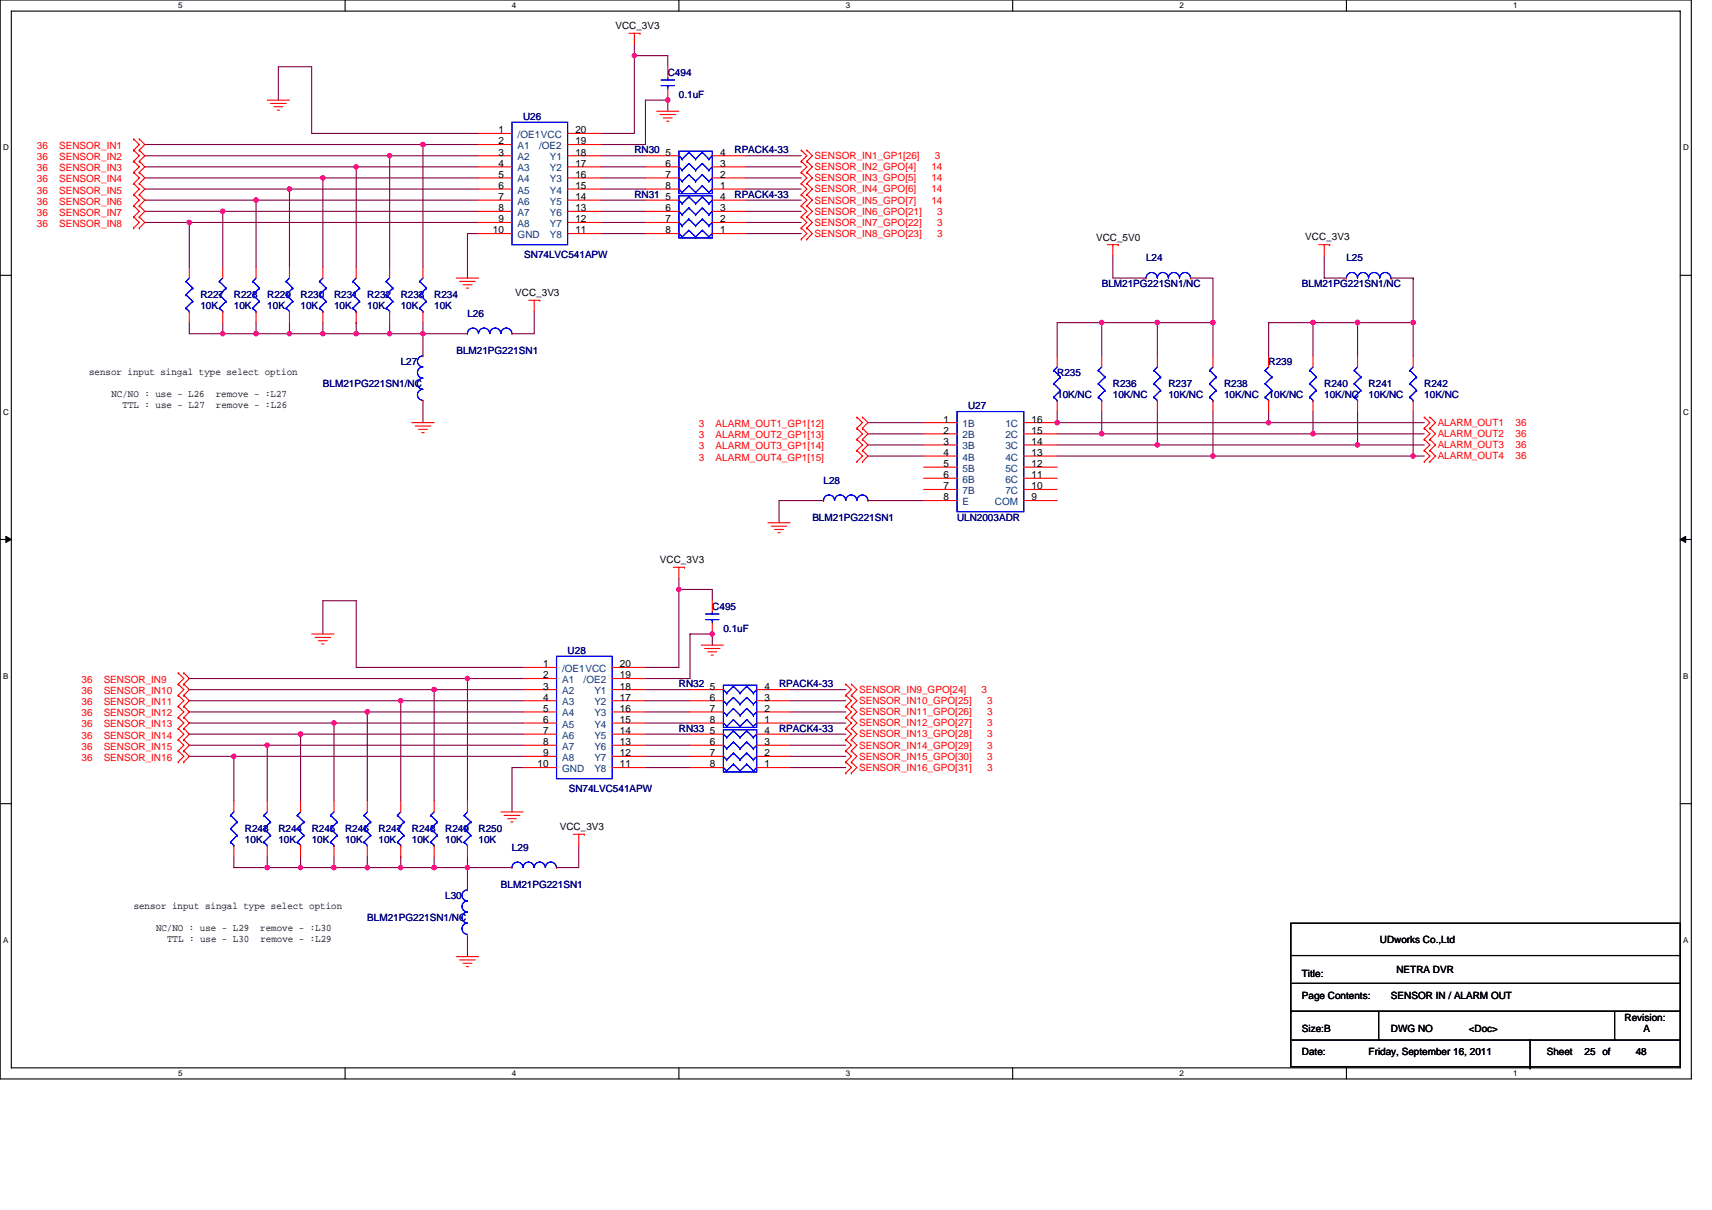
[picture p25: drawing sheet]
<svg xmlns="http://www.w3.org/2000/svg" width="297mm" height="210mm" viewBox="0 0 297 210" stroke-linecap="round" stroke-linejoin="round" font-family="sans-serif">
<defs><g id="words">
<g font-size="1.7">
<text x="106.8" y="5">VCC_3V3</text>
<text x="86.5" y="23.1">1</text>
<text x="99.8" y="23.1">20</text>
<text x="86.5" y="25.1">2</text>
<text x="86.5" y="27">3</text>
<text x="86.5" y="28.9">4</text>
<text x="99.8" y="25.1">19</text>
<text x="99.8" y="27">18</text>
<text x="99.8" y="28.9">17</text>
<text x="115.5" y="27">5</text>
<text x="115.5" y="28.9">6</text>
<text x="124.9" y="28.9">3</text>
<text x="124.9" y="27">4</text>
<text x="86.5" y="30.9">5</text>
<text x="86.5" y="32.8">6</text>
<text x="86.5" y="34.7">7</text>
<text x="99.8" y="34.7">14</text>
<text x="99.8" y="32.8">15</text>
<text x="99.8" y="30.9">16</text>
<text x="115.5" y="30.9">7</text>
<text x="115.5" y="32.8">8</text>
<text x="115.5" y="34.7">5</text>
<text x="124.9" y="32.8">1</text>
<text x="124.9" y="30.9">2</text>
<text x="124.9" y="34.7">4</text>
<text x="85.5" y="40.5">10</text>
<text x="86.5" y="36.7">8</text>
<text x="86.5" y="38.6">9</text>
<text x="99.8" y="40.5">11</text>
<text x="99.8" y="38.6">12</text>
<text x="99.8" y="36.7">13</text>
<text x="115.5" y="36.7">6</text>
<text x="115.5" y="38.6">7</text>
<text x="115.5" y="40.5">8</text>
<text x="124.9" y="40.5">1</text>
<text x="124.9" y="38.6">2</text>
<text x="124.9" y="36.7">3</text>
<text x="190.2" y="41.9">VCC_5V0</text>
<text x="226.5" y="41.7">VCC_3V3</text>
<text x="89.4" y="51.4">VCC_3V3</text>
<text x="15.5" y="65.1">sensor input singal type select option</text>
<text x="19.3" y="68.9">NC/NO : use - L26</text>
<text x="21.3" y="70.9">TTL : use - L27</text>
<text x="37.4" y="68.9">remove - :L27</text>
<text x="37.5" y="70.9">remove - :L26</text>
<text x="163.7" y="73.3">1</text>
<text x="163.7" y="75.3">2</text>
<text x="163.7" y="77.2">3</text>
<text x="179" y="77.2">14</text>
<text x="179" y="75.3">15</text>
<text x="179" y="73.3">16</text>
<text x="163.7" y="79.1">4</text>
<text x="163.7" y="81">5</text>
<text x="163.7" y="83">6</text>
<text x="179" y="83">11</text>
<text x="179" y="81">12</text>
<text x="179" y="79.1">13</text>
<text x="163.7" y="84.9">7</text>
<text x="163.7" y="86.8">8</text>
<text x="179" y="86.8">9</text>
<text x="179" y="84.9">10</text>
<text x="114.5" y="97.7">VCC_3V3</text>
<text x="94.2" y="115.8">1</text>
<text x="94.2" y="117.7">2</text>
<text x="94.2" y="119.7">3</text>
<text x="107.6" y="115.8">20</text>
<text x="107.6" y="117.7">19</text>
<text x="107.6" y="119.7">18</text>
<text x="123.2" y="119.7">5</text>
<text x="132.6" y="119.7">4</text>
<text x="94.2" y="121.6">4</text>
<text x="94.2" y="123.5">5</text>
<text x="94.2" y="125.5">6</text>
<text x="107.6" y="125.5">15</text>
<text x="107.6" y="123.5">16</text>
<text x="107.6" y="121.6">17</text>
<text x="123.2" y="121.6">6</text>
<text x="123.2" y="123.5">7</text>
<text x="123.2" y="125.5">8</text>
<text x="132.6" y="125.5">1</text>
<text x="132.6" y="123.5">2</text>
<text x="132.6" y="121.6">3</text>
<text x="94.2" y="127.4">7</text>
<text x="94.2" y="129.3">8</text>
<text x="94.2" y="131.2">9</text>
<text x="107.6" y="131.2">12</text>
<text x="107.6" y="129.3">13</text>
<text x="107.6" y="127.4">14</text>
<text x="123.2" y="127.4">5</text>
<text x="123.2" y="129.3">6</text>
<text x="123.2" y="131.2">7</text>
<text x="132.6" y="131.2">2</text>
<text x="132.6" y="129.3">3</text>
<text x="132.6" y="127.4">4</text>
<text x="93.3" y="133.2">10</text>
<text x="107.6" y="133.2">11</text>
<text x="123.2" y="133.2">8</text>
<text x="132.6" y="133.2">1</text>
<text x="97.1" y="144">VCC_3V3</text>
<text x="23.2" y="157.7">sensor input singal type select option</text>
<text x="27.1" y="161.6">NC/NO : use - L29</text>
<text x="45.2" y="161.6">remove - :L30</text>
<text x="29" y="163.5">TTL : use - L30</text>
<text x="45.2" y="163.5">remove - :L29</text>
<text x="239.4" y="163.7">UDworks Co.,Ltd</text>
<text x="225.9" y="169.5">Title:</text>
<text x="225.9" y="173.4">Page Contents:</text>
<text x="241.3" y="173.4">SENSOR IN / ALARM OUT</text>
<text x="242.3" y="168.9">NETRA DVR</text>
<text x="225.9" y="179.1">Size:B</text>
<text x="241.3" y="179.1">DWG NO</text>
<text x="254.8" y="179.1">&lt;Doc&gt;</text>
<text x="281.9" y="177.2">Revision:</text>
<text x="285.2" y="179.1">A</text>
<text x="225.9" y="183">Date:</text>
<text x="237.5" y="183">Friday, September 16, 2011</text>
<text x="268.4" y="183">Sheet</text>
<text x="274.9" y="183">25 of</text>
<text x="283.8" y="183">48</text>
</g>
<g font-size="1.7" fill="#000080">
<text x="115.9" y="13.1">C494</text>
<text x="117.8" y="17">0.1uF</text>
<text x="90.8" y="20.8">U26</text>
<text x="110.1" y="26.6">RN30</text>
<text x="127.4" y="26.6">RPACK4-33</text>
<text x="110.1" y="34.4">RN31</text>
<text x="127.4" y="34.4">RPACK4-33</text>
<text x="90.9" y="44.8">SN74LVC541APW</text>
<text x="198.9" y="45.4">L24</text>
<text x="233.6" y="45.4">L25</text>
<text x="34.8" y="51.7">R227</text>
<text x="34.8" y="53.7">10K</text>
<text x="40.6" y="51.7">R228</text>
<text x="40.6" y="53.7">10K</text>
<text x="46.4" y="51.7">R229</text>
<text x="46.4" y="53.7">10K</text>
<text x="52.2" y="51.7">R230</text>
<text x="52.2" y="53.7">10K</text>
<text x="58" y="51.7">R231</text>
<text x="58" y="53.7">10K</text>
<text x="63.7" y="51.7">R232</text>
<text x="63.7" y="53.7">10K</text>
<text x="69.5" y="51.7">R233</text>
<text x="69.5" y="53.7">10K</text>
<text x="75.3" y="51.7">R234</text>
<text x="75.3" y="53.7">10K</text>
<text x="191.2" y="49.8">BLM21PG221SN1/NC</text>
<text x="225.9" y="49.8">BLM21PG221SN1/NC</text>
<text x="81.1" y="55">L26</text>
<text x="69.5" y="63.3">L27</text>
<text x="79.2" y="61.4">BLM21PG221SN1</text>
<text x="183.4" y="65.2">R235</text>
<text x="220.1" y="63.3">R239</text>
<text x="56" y="67.2">BLM21PG221SN1/NC</text>
<text x="168" y="71">U27</text>
<text x="183.4" y="69.1">10K/NC</text>
<text x="193.1" y="67.2">R236</text>
<text x="193.1" y="69.1">10K/NC</text>
<text x="202.7" y="67.2">R237</text>
<text x="202.7" y="69.1">10K/NC</text>
<text x="212.4" y="67.2">R238</text>
<text x="212.4" y="69.1">10K/NC</text>
<text x="220.1" y="69.1">10K/NC</text>
<text x="229.8" y="67.2">R240</text>
<text x="229.8" y="69.1">10K/NC</text>
<text x="237.5" y="67.2">R241</text>
<text x="237.5" y="69.1">10K/NC</text>
<text x="247.1" y="67.2">R242</text>
<text x="247.1" y="69.1">10K/NC</text>
<text x="142.9" y="84">L28</text>
<text x="140.9" y="90.3">BLM21PG221SN1</text>
<text x="166" y="90.3">ULN2003ADR</text>
<text x="123.6" y="105.8">C495</text>
<text x="98.5" y="113.5">U28</text>
<text x="125.5" y="109.6">0.1uF</text>
<text x="117.8" y="119.3">RN32</text>
<text x="135.2" y="119.3">RPACK4-33</text>
<text x="117.8" y="127">RN33</text>
<text x="135.2" y="127">RPACK4-33</text>
<text x="98.7" y="137.4">SN74LVC541APW</text>
<text x="42.5" y="144.4">R243</text>
<text x="42.5" y="146.3">10K</text>
<text x="48.3" y="144.4">R244</text>
<text x="48.3" y="146.3">10K</text>
<text x="54.1" y="144.4">R245</text>
<text x="54.1" y="146.3">10K</text>
<text x="59.9" y="144.4">R246</text>
<text x="59.9" y="146.3">10K</text>
<text x="65.7" y="144.4">R247</text>
<text x="65.7" y="146.3">10K</text>
<text x="71.5" y="144.4">R248</text>
<text x="71.5" y="146.3">10K</text>
<text x="77.3" y="144.4">R249</text>
<text x="77.3" y="146.3">10K</text>
<text x="83" y="144.4">R250</text>
<text x="83" y="146.3">10K</text>
<text x="88.8" y="147.7">L29</text>
<text x="77.3" y="156">L30</text>
<text x="86.9" y="154.1">BLM21PG221SN1</text>
<text x="63.7" y="159.8">BLM21PG221SN1/NC</text>
</g>
<g font-size="1.7" fill="#004080">
<text x="89.8" y="23.9">/OE1VCC</text>
<text x="89.8" y="25.9">A1</text>
<text x="89.8" y="27.8">A2</text>
<text x="89.8" y="29.7">A3</text>
<text x="93.5" y="25.9">/OE2</text>
<text x="95.4" y="27.8">Y1</text>
<text x="95.4" y="29.7">Y2</text>
<text x="89.8" y="31.7">A4</text>
<text x="89.8" y="33.6">A5</text>
<text x="89.8" y="35.5">A6</text>
<text x="95.4" y="35.5">Y5</text>
<text x="95.4" y="33.6">Y4</text>
<text x="95.4" y="31.7">Y3</text>
<text x="89.8" y="37.5">A7</text>
<text x="89.8" y="39.4">A8</text>
<text x="89.8" y="41.3">GND</text>
<text x="95.4" y="41.3">Y8</text>
<text x="95.4" y="39.4">Y7</text>
<text x="95.4" y="37.5">Y6</text>
<text x="167" y="74.1">1B</text>
<text x="167" y="76.1">2B</text>
<text x="167" y="78">3B</text>
<text x="174.4" y="78">3C</text>
<text x="174.4" y="76.1">2C</text>
<text x="174.4" y="74.1">1C</text>
<text x="167" y="79.9">4B</text>
<text x="167" y="81.9">5B</text>
<text x="167" y="83.8">6B</text>
<text x="174.4" y="83.8">6C</text>
<text x="174.4" y="81.9">5C</text>
<text x="174.4" y="79.9">4C</text>
<text x="167" y="85.7">7B</text>
<text x="167" y="87.7">E</text>
<text x="172.6" y="87.7">COM</text>
<text x="174.4" y="85.7">7C</text>
<text x="97.5" y="116.6">/OE1VCC</text>
<text x="97.5" y="118.5">A1</text>
<text x="101.3" y="118.5">/OE2</text>
<text x="97.5" y="120.5">A2</text>
<text x="97.5" y="122.4">A3</text>
<text x="97.5" y="124.3">A4</text>
<text x="103.1" y="120.5">Y1</text>
<text x="103.1" y="124.3">Y3</text>
<text x="103.1" y="122.4">Y2</text>
<text x="97.5" y="126.3">A5</text>
<text x="97.5" y="128.2">A6</text>
<text x="97.5" y="130.1">A7</text>
<text x="103.1" y="130.1">Y6</text>
<text x="103.1" y="128.2">Y5</text>
<text x="103.1" y="126.3">Y4</text>
<text x="97.5" y="132">A8</text>
<text x="97.5" y="134">GND</text>
<text x="103.1" y="134">Y8</text>
<text x="103.1" y="132">Y7</text>
</g>
<g font-size="1.7" fill="#f00">
<text x="6.4" y="27.8">36</text>
<text x="6.4" y="29.7">36</text>
<text x="6.4" y="25.9">36</text>
<text x="10.3" y="27.8">SENSOR_IN2</text>
<text x="10.3" y="29.7">SENSOR_IN3</text>
<text x="10.3" y="25.9">SENSOR_IN1</text>
<text x="141.3" y="29.5">SENSOR_IN2_GPO[4]</text>
<text x="141.3" y="27.6">SENSOR_IN1_GP1[26]</text>
<text x="161.6" y="29.5">14</text>
<text x="162.2" y="27.6">3</text>
<text x="6.4" y="31.7">36</text>
<text x="6.4" y="33.6">36</text>
<text x="6.4" y="35.5">36</text>
<text x="10.3" y="31.7">SENSOR_IN4</text>
<text x="10.3" y="33.6">SENSOR_IN5</text>
<text x="10.3" y="35.5">SENSOR_IN6</text>
<text x="141.3" y="31.5">SENSOR_IN3_GPO[5]</text>
<text x="141.3" y="33.4">SENSOR_IN4_GPO[6]</text>
<text x="141.3" y="35.3">SENSOR_IN5_GPO[7]</text>
<text x="161.6" y="31.5">14</text>
<text x="161.6" y="33.4">14</text>
<text x="161.6" y="35.3">14</text>
<text x="6.4" y="37.4">36</text>
<text x="6.4" y="39.4">36</text>
<text x="10.3" y="37.4">SENSOR_IN7</text>
<text x="10.3" y="39.4">SENSOR_IN8</text>
<text x="141.3" y="37.3">SENSOR_IN6_GPO[21]</text>
<text x="141.3" y="39.2">SENSOR_IN7_GPO[22]</text>
<text x="141.3" y="41.1">SENSOR_IN8_GPO[23]</text>
<text x="162.6" y="37.3">3</text>
<text x="162.6" y="39.2">3</text>
<text x="162.6" y="41.1">3</text>
<text x="121.3" y="74.1">3</text>
<text x="121.3" y="76.1">3</text>
<text x="121.3" y="78">3</text>
<text x="124.2" y="74.1">ALARM_OUT1_GP1[12]</text>
<text x="124.2" y="76.1">ALARM_OUT2_GP1[13]</text>
<text x="124.2" y="78">ALARM_OUT3_GP1[14]</text>
<text x="249.4" y="75.9">ALARM_OUT2</text>
<text x="249.4" y="77.8">ALARM_OUT3</text>
<text x="249.4" y="73.9">ALARM_OUT1</text>
<text x="262.9" y="75.9">36</text>
<text x="262.9" y="77.8">36</text>
<text x="262.9" y="73.9">36</text>
<text x="121.3" y="79.9">3</text>
<text x="124.2" y="79.9">ALARM_OUT4_GP1[15]</text>
<text x="249.4" y="79.7">ALARM_OUT4</text>
<text x="262.9" y="79.7">36</text>
<text x="14.1" y="118.5">36</text>
<text x="18" y="118.5">SENSOR_IN9</text>
<text x="14.1" y="120.5">36</text>
<text x="14.1" y="122.4">36</text>
<text x="14.1" y="124.3">36</text>
<text x="18" y="120.5">SENSOR_IN10</text>
<text x="18" y="122.4">SENSOR_IN11</text>
<text x="18" y="124.3">SENSOR_IN12</text>
<text x="149.1" y="122.2">SENSOR_IN10_GPO[25]</text>
<text x="149.1" y="124.1">SENSOR_IN11_GPO[26]</text>
<text x="149.1" y="120.3">SENSOR_IN9_GPO[24]</text>
<text x="170.3" y="120.3">3</text>
<text x="171.3" y="122.2">3</text>
<text x="171.3" y="124.1">3</text>
<text x="14.1" y="126.2">36</text>
<text x="14.1" y="128.2">36</text>
<text x="14.1" y="130.1">36</text>
<text x="18" y="126.2">SENSOR_IN13</text>
<text x="18" y="128.2">SENSOR_IN14</text>
<text x="18" y="130.1">SENSOR_IN15</text>
<text x="149.1" y="126">SENSOR_IN12_GPO[27]</text>
<text x="149.1" y="128">SENSOR_IN13_GPO[28]</text>
<text x="149.1" y="129.9">SENSOR_IN14_GPO[29]</text>
<text x="149.1" y="131.8">SENSOR_IN15_GPO[30]</text>
<text x="171.3" y="126">3</text>
<text x="171.3" y="128">3</text>
<text x="171.3" y="129.9">3</text>
<text x="171.3" y="131.8">3</text>
<text x="14.1" y="132">36</text>
<text x="18" y="132">SENSOR_IN16</text>
<text x="149.1" y="133.8">SENSOR_IN16_GPO[31]</text>
<text x="171.3" y="133.8">3</text>
</g>
<g font-size="1.4">
<text x="30.9" y="1.5">5</text>
<text x="88.8" y="1.5">4</text>
<text x="146.7" y="1.5">3</text>
<text x="204.7" y="1.5">2</text>
<text x="262.6" y="1.5">1</text>
<text x=".5" y="26.1">D</text>
<text x="292" y="26.1">D</text>
<text x=".5" y="71.9">C</text>
<text x="292" y="71.9">C</text>
<text x=".5" y="117.8">B</text>
<text x="292" y="117.8">B</text>
<text x=".5" y="163.6">A</text>
<text x="292" y="163.6">A</text>
<text x="30.9" y="186.8">5</text>
<text x="88.8" y="186.8">4</text>
<text x="146.7" y="186.8">3</text>
<text x="204.7" y="186.8">2</text>
<text x="262.6" y="186.8">1</text>
</g>
</g></defs>
<path d="M0 0h293.5v187.2h-293.5zM2 1.9h289.5v183.4h-289.5z" fill="none" stroke="#000" stroke-width=".19"/>
<g fill="#fff">
<path d="M30.9 .2h.8v1.6h-.8z"/>
<path d="M30.9 185.5h.8v1.6h-.8z"/>
</g>
<path d="M59.9 0v1.9M59.9 185.3v1.9" fill="none" stroke="#000" stroke-width=".19"/>
<g fill="#fff">
<path d="M88.8 .2h.8v1.6h-.8z"/>
<path d="M88.8 185.5h.8v1.6h-.8z"/>
</g>
<path d="M117.8 0v1.9M117.8 185.3v1.9" fill="none" stroke="#000" stroke-width=".19"/>
<g fill="#fff">
<path d="M146.7 .2h.8v1.6h-.8z"/>
<path d="M146.7 185.5h.8v1.6h-.8z"/>
</g>
<path d="M175.7 0v1.9M175.7 185.3v1.9" fill="none" stroke="#000" stroke-width=".19"/>
<g fill="#fff">
<path d="M204.7 .2h.7v1.6h-.7z"/>
<path d="M204.7 185.5h.7v1.6h-.7z"/>
</g>
<path d="M233.6 0v1.9M233.6 185.3v1.9" fill="none" stroke="#000" stroke-width=".19"/>
<g fill="#fff">
<path d="M262.6 .2h.7v1.6h-.7z"/>
<path d="M262.6 185.5h.7v1.6h-.7z"/>
<path d="M.5 24.8h1v1.6h-1z"/>
<path d="M292 24.8h1v1.6h-1z"/>
<path d="M.5 70.7h1v1.5h-1z"/>
<path d="M292 70.7h1v1.5h-1z"/>
</g>
<path d="M0 47.8h2M291.5 47.8h2" fill="none" stroke="#000" stroke-width=".19"/>
<g fill="#fff">
<path d="M.5 116.5h.9v1.6h-.9z"/>
<path d="M292 116.5h.9v1.6h-.9z"/>
</g>
<path d="M0 93.6h2M291.5 93.6h2" fill="none" stroke="#000" stroke-width=".19"/>
<path d="M1 93.1l1 .5-1 .5zM291.5 93.6l1-.5v1z" fill="#000" stroke="#000" stroke-width=".17"/>
<g fill="#fff">
<path d="M.5 162.4h.9v1.5h-.9z"/>
<path d="M292 162.4h.9v1.5h-.9z"/>
</g>
<path d="M0 139.5h2M291.5 139.5h2M224 160.2h67.5v24.9h-67.5zM224 165.8h67.5M224 175.5h.1M224 175.5h67.5M224.2 170.6h67.3M239.2 175.5v5M280.1 175.5v5M224.2 180.5h67.3M265.5 185.3h.1M265.5 180.5v4.8" fill="none" stroke="#000" stroke-width=".19"/>
<g fill="none" stroke="#800040" stroke-width=".19">
<path d="M48.3 17.4v-5.8h5.8v11.6h28.9M110.1 9.7v13.5h-5.8M110.1 7.7v2M110.1 9.7h5.8v1.9M110.1 9.7h.1M115.9 17.4h.1M115.9 17.4h-3.9v7.7h-7.7M115.9 17.4v1.9M25.1 25.1h48.3M25.1 34.7h19.3v11.6M25.1 32.8h25.1v13.5M25.1 38.6h7.7v7.7"/>
<path d="M25.1 36.7h13.5v9.6M25.1 30.9h30.9v15.4M25.1 29h36.7v17.3M25.1 27h42.5M32.8 38.6h.1M32.8 38.6h50.2M38.6 36.7h.1M38.6 36.7h44.4M44.4 34.7h.1M44.4 34.7h38.6M50.2 32.8h.1M50.2 32.8h32.8"/>
<path d="M56 30.9h.1M56 30.9h27M61.8 29h.1M61.8 29h21.2M67.6 27h15.4M67.6 27h.1M67.6 27v19.3M73.4 25.1h9.6M73.4 25.1h.1M73.4 25.1v21.2M104.3 29h7.7M104.3 30.9h7.7"/>
<path d="M104.3 32.8h7.7M104.3 34.7h7.7M104.3 36.7h7.7M104.3 38.6h7.7M104.3 27h7.7M129.4 29h9.6M129.4 30.9h9.6M129.4 32.8h9.6M129.4 34.7h9.6M129.4 36.7h9.6M129.4 38.6h9.6M129.4 27h9.6"/>
<path d="M32.8 56v1.9h5.8M38.6 56v1.9M38.6 57.9h.1M38.6 57.9h23.2M44.4 57.9h.1M44.4 56v1.9M50.2 57.9h.1M50.2 56v1.9M56 56v1.9M56 57.9h.1M61.8 56h.1M61.8 57.9h5.8"/>
<path d="M61.8 56v1.9M67.6 56v1.9M67.6 57.9h.1M67.6 57.9h5.8M73.4 57.9h7.7M73.4 56v1.9M73.4 57.9v3.9M83 40.5h-1.9v7.8M92.7 54v3.9h-3.9M104.3 40.5h7.7M129.4 40.5h9.6M191.2 56h9.6"/>
<path d="M191.2 56h-7.8v5.8M191.2 56h.1M191.2 56v5.8M193.1 44.4v3.9h5.8M200.8 56h.1M200.8 56h9.7M200.8 56v5.8M206.6 48.3h3.9v7.7M210.5 56v5.8M210.5 56h.1M220.1 56v5.8M220.1 56h.1"/>
<path d="M220.1 56h7.7M227.8 56v5.8M227.8 56h7.7M229.8 44.4v3.9h3.8M235.5 56h.1M235.5 56h9.7M235.5 56v5.8M241.3 48.3h.1M241.3 48.3h3.9M245.2 56v5.8M245.2 48.3h.1M245.2 48.3v7.7"/>
<path d="M73.4 69.5v3.8M150.6 79.1h9.6M150.6 75.3h9.6M150.6 73.3h9.6M150.6 77.2h9.6M183.4 71.4v1.9M183.4 75.3h7.8M183.4 77.2h17.4M183.4 79.1h27.1M183.4 73.3h.1M183.4 73.3h63.7M191.2 71.4v3.9"/>
<path d="M191.2 75.3h.1M191.2 75.3h55.9M200.8 77.2h.1M200.8 71.4v5.8M200.8 77.2h46.3M210.5 79.1h.1M210.5 71.4v7.7M210.5 79.1h36.6M220.1 73.3h.1M220.1 71.4v1.9M227.8 75.3h.1M227.8 71.4v3.9"/>
<path d="M235.5 71.4v5.8M235.5 77.2h.1M235.5 61.8h.1M245.2 71.4v7.7M245.2 79.1h.1M142.9 86.9h-7.7v3.8M150.6 86.9h9.6M32.8 117.8h48.3M32.8 119.7h42.5M56 110v-5.8h5.8v11.6h29M75.3 119.7h15.5M75.3 119.7h.1"/>
<path d="M75.3 119.7v19.3M81.1 117.8h9.7M81.1 117.8h.1M81.1 117.8v21.2M112 119.7h7.7M117.8 102.3v13.5h-5.8M117.8 100.4v1.9M117.8 102.3h5.8v1.9M117.8 102.3h.1M123.6 110h.1M123.6 110h-3.9v7.8h-7.7M123.6 110v2"/>
<path d="M137.1 119.7h9.6M32.8 127.4h19.4v11.6M32.8 125.5h25.2v13.5M32.8 131.3h7.8v7.7M32.8 129.3h13.6v9.7M32.8 123.5h30.9v15.5M32.8 121.6h36.7v17.4M40.6 131.3h.1M40.6 131.3h50.2M46.4 129.3h.1M46.4 129.3h44.4M52.2 127.4h.1"/>
<path d="M52.2 127.4h38.6M58 125.5h.1M58 125.5h32.8M63.7 123.5h.1M63.7 123.5h27.1M69.5 121.6h.1M69.5 121.6h21.3M90.8 133.2h-2v7.7M112 121.6h7.7M112 123.5h7.7M112 125.5h7.7M112 127.4h7.7"/>
<path d="M112 129.3h7.7M112 131.3h7.7M112 133.2h7.7M137.1 121.6h9.6M137.1 123.5h9.6M137.1 125.5h9.6M137.1 127.4h9.6M137.1 129.3h9.6M137.1 131.3h9.6M137.1 133.2h9.6M40.6 148.6v2h5.8M46.4 148.6v2"/>
<path d="M46.4 150.6h.1M46.4 150.6h23.1M52.2 150.6h.1M52.2 148.6v2M58 150.6h.1M58 148.6v2M63.7 148.6v2M63.7 150.6h.1M69.5 148.6h.1M69.5 150.6h5.8M69.5 148.6v2M75.3 148.6v2"/>
<path d="M75.3 150.6h.1M75.3 150.6h5.8M81.1 150.6h7.7M81.1 148.6v2M81.1 150.6v3.8M100.4 146.7v3.9h-3.8M81.1 162.2v3.8"/>
</g>
<g fill="#f0f" stroke="#f0f" stroke-width=".19">
<circle cx="200.8" cy="77.2" r=".38"/>
<circle cx="32.8" cy="38.6" r=".38"/>
<circle cx="210.4" cy="79.1" r=".38"/>
<circle cx="227.8" cy="56" r=".38"/>
<circle cx="61.8" cy="57.9" r=".38"/>
<circle cx="73.4" cy="57.9" r=".38"/>
<circle cx="67.6" cy="57.9" r=".38"/>
<circle cx="220.1" cy="73.3" r=".38"/>
<circle cx="115.8" cy="17.4" r=".38"/>
<circle cx="50.2" cy="57.9" r=".38"/>
<circle cx="44.4" cy="57.9" r=".38"/>
<circle cx="56" cy="57.9" r=".38"/>
<circle cx="61.8" cy="28.9" r=".38"/>
<circle cx="56" cy="30.9" r=".38"/>
<circle cx="44.4" cy="34.7" r=".38"/>
<circle cx="50.2" cy="32.8" r=".38"/>
<circle cx="227.8" cy="75.3" r=".38"/>
<circle cx="235.5" cy="77.2" r=".38"/>
<circle cx="245.2" cy="79.1" r=".38"/>
<circle cx="38.6" cy="36.7" r=".38"/>
<circle cx="110" cy="9.6" r=".38"/>
<circle cx="183.4" cy="73.3" r=".38"/>
<circle cx="38.6" cy="57.9" r=".38"/>
<circle cx="191.1" cy="56" r=".38"/>
<circle cx="67.6" cy="27" r=".38"/>
<circle cx="191.1" cy="75.3" r=".38"/>
<circle cx="200.8" cy="56" r=".38"/>
<circle cx="73.4" cy="25.1" r=".38"/>
<circle cx="40.6" cy="131.3" r=".38"/>
<circle cx="69.5" cy="150.6" r=".38"/>
<circle cx="81.1" cy="150.6" r=".38"/>
<circle cx="75.3" cy="150.6" r=".38"/>
<circle cx="123.6" cy="110" r=".38"/>
<circle cx="57.9" cy="150.6" r=".38"/>
<circle cx="52.1" cy="150.6" r=".38"/>
<circle cx="63.7" cy="150.6" r=".38"/>
<circle cx="69.5" cy="121.6" r=".38"/>
<circle cx="63.7" cy="123.5" r=".38"/>
<circle cx="52.1" cy="127.4" r=".38"/>
<circle cx="57.9" cy="125.5" r=".38"/>
<circle cx="46.4" cy="129.3" r=".38"/>
<circle cx="117.8" cy="102.3" r=".38"/>
<circle cx="46.4" cy="150.6" r=".38"/>
<circle cx="75.3" cy="119.7" r=".38"/>
<circle cx="81.1" cy="117.7" r=".38"/>
<circle cx="235.5" cy="56" r=".38"/>
<circle cx="210.4" cy="56" r=".38"/>
<circle cx="245.2" cy="56" r=".38"/>
</g>
<g fill="none" stroke="#f00" stroke-width=".19">
<path d="M46.4 17.4h3.8M46.9 17.9h2.8M47.5 18.5h1.6M48.1 19.1h.4M109.1 5.8h1.9M110.1 5.8v1.9M111 5.8h.1M113.9 19.3h3.9M114.5 19.9h2.7M115.9 11.6v1.9M115.9 15.4v2M23.2 26.1h.1"/>
<path d="M23.2 28h.1M23.2 29.9h.1M23.2 31.9h.1M23.2 33.8h.1M23.2 35.7h.1M23.2 37.6h.1M23.2 39.6h.1M23.2 24.1h.1M23.2 26.1l1 .9-1 1M23.2 28l1 1-1 .9M23.2 29.9l1 1-1 1M23.2 31.9l1 .9-1 1"/>
<path d="M23.2 33.8l1 .9-1 1M23.2 35.7l1 1-1 .9M23.2 37.6l1 1-1 1M23.2 24.1l1 1-1 1M24.2 26.1h.1M24.2 28h.1M24.2 29.9h.1M24.2 31.9h.1M24.2 33.8h.1M24.2 35.7h.1M24.2 37.6h.1M24.2 39.6h.1"/>
<path d="M24.2 24.1h.1M24.2 26.1l.9 .9-.9 1M24.2 28l.9 1-.9 .9M24.2 29.9l.9 1-.9 1M24.2 31.9l.9 .9-.9 1M24.2 33.8l.9 .9-.9 1M24.2 35.7l.9 1-.9 .9M24.2 37.6l.9 1-.9 1M24.2 24.1l.9 1-.9 1M83 32.8h5.8M83 30.9h5.8M83 29h5.8"/>
<path d="M83 27h5.8M83 23.2h5.8M83 25.1h5.8M83 34.7h5.8M83 36.7h5.8M83 38.6h5.8M98.5 32.8h5.8M98.5 30.9h5.8M98.5 29h5.8M98.5 27h5.8M98.5 23.2h5.8M98.5 25.1h5.8"/>
<path d="M98.5 34.7h5.8M98.5 36.7h5.8M98.5 38.6h5.8M112 32.8h5.8M112 30.9h5.8M112 29h5.8M112 27h5.8M112 34.7h5.8M112 36.7h5.8M112 38.6h5.8M115.1 20.5h1.5M115.7 21h.4"/>
<path d="M123.6 32.8h5.8M123.6 30.9h5.8M123.6 29h5.8M123.6 27h5.8M123.6 34.7h5.8M123.6 36.7h5.8M123.6 38.6h5.8M139 29.9h.1M139 28h.1M139 31.9h.1M139 33.8h.1M139 35.7h.1"/>
<path d="M139 37.6h.1M139 39.6h.1M139 26.1h.1M139 28l1 1-1 .9M139 29.9l1 1-1 1M139 31.9l1 .9-1 1M139 33.8l1 .9-1 1M139 35.7l1 1-1 .9M139 37.6l1 1-1 1M139 39.6l1 .9-1 1M139 26.1l1 .9-1 1M140 28h.1"/>
<path d="M140 29.9h.1M140 31.9h.1M140 33.8h.1M140 35.7h.1M140 37.6h.1M140 39.6h.1M140 26.1h.1M140 28l.9 1-.9 .9M140 29.9l.9 1-.9 1M140 31.9l.9 .9-.9 1M140 33.8l.9 .9-.9 1M140 35.7l.9 1-.9 .9"/>
<path d="M140 37.6l.9 1-.9 1M140 39.6l.9 .9-.9 1M140 26.1l.9 .9-.9 1M32.8 46.3v2M32.8 54v2M38.6 46.3v2M38.6 54v2M44.4 46.3v2M44.4 54v2M50.2 46.3v2M50.2 54v2M56 46.3v2"/>
<path d="M56 54v2M61.8 46.3v2M61.8 54v2M67.6 46.3v2M67.6 54v2M73.4 46.3v2M73.4 54v2M79.2 48.3h3.8M79.8 48.8h2.7M80.3 49.4h1.6M80.9 50h.4M81.1 57.9h.1"/>
<path d="M83 40.5h5.8M88.8 57.9h.1M91.7 52.1h2M92.7 52.1v1.9M93.7 52.1h.1M98.5 40.5h5.8M112 40.5h5.8M123.6 40.5h5.8M139 41.5h.1M140 41.5h.1M192.1 42.5h1.9M193.1 42.5v1.9"/>
<path d="M194 42.5h.1M198.9 48.3h.1M206.6 48.3h.1M228.8 42.5h1.9M229.8 42.5v1.9M230.7 42.5h.1M233.6 48.3h.1M241.3 48.3h.1M71.5 73.3h3.8M72 73.9h2.7M72.6 74.5h1.6M73.2 75.1h.4"/>
<path d="M73.4 61.8h.1M73.4 69.5h.1M148.7 72.4h.1M148.7 74.3h.1M148.7 76.2h.1M148.7 78.2h.1M148.7 72.4l.9 .9-.9 1M148.7 74.3l.9 1-.9 .9M148.7 76.2l.9 1-.9 1M148.7 78.2l.9 .9-.9 1M149.6 72.4h.1M149.6 74.3h.1"/>
<path d="M149.6 76.2h.1M149.6 78.2h.1M149.6 72.4l1 .9-1 1M149.6 74.3l1 1-1 .9M149.6 76.2l1 1-1 1M149.6 78.2l1 .9-1 1M160.2 73.3h5.8M160.2 75.3h5.8M160.2 77.2h5.8M160.2 79.1h5.8M177.6 73.3h5.8M177.6 75.3h5.8"/>
<path d="M177.6 77.2h5.8M177.6 79.1h5.8M183.4 61.8v1.9M183.4 69.5v1.9M191.2 61.8v1.9M191.2 69.5v1.9M200.8 61.8v1.9M200.8 69.5v1.9M210.5 61.8v1.9M210.5 69.5v1.9M220.1 61.8v1.9M220.1 69.5v1.9"/>
<path d="M227.8 61.8v1.9M227.8 69.5v1.9M235.5 61.8v1.9M235.5 69.5v1.9M245.2 61.8v1.9M245.2 69.5v1.9M247.1 76.2h.1M247.1 74.3h.1M247.1 78.2h.1M247.1 72.4h.1M247.1 74.3l1 1-1 .9M247.1 76.2l1 1-1 1"/>
<path d="M247.1 78.2l1 .9-1 1M247.1 72.4l1 .9-1 1M248.1 74.3h.1M248.1 76.2h.1M248.1 78.2h.1M248.1 72.4h.1M248.1 74.3l1 1-1 .9M248.1 76.2l1 1-1 1M248.1 78.2l1 .9-1 1M248.1 72.4l1 .9-1 1M116.8 98.4h2M117.8 98.4v2"/>
<path d="M118.8 98.4h.1M133.2 90.7h3.9M133.8 91.3h2.7M134.4 91.9h1.5M135 92.5h.4M142.9 86.9h.1M148.7 80.1h.1M149.6 80.1h.1M150.6 86.9h.1M160.2 81.1h5.8M160.2 83h5.8M160.2 84.9h5.8"/>
<path d="M160.2 86.9h5.8M177.6 81.1h5.8M177.6 83h5.8M177.6 84.9h5.8M177.6 86.9h5.8M247.1 80.1h.1M248.1 80.1h.1M30.9 118.7h.1M30.9 116.8h.1M30.9 118.7l1 1-1 .9M30.9 116.8l1 1-1 .9M31.9 118.7h.1"/>
<path d="M31.9 116.8h.1M31.9 118.7l.9 1-.9 .9M31.9 116.8l.9 1-.9 .9M54.1 110h3.9M54.7 110.6h2.7M55.2 111.2h1.6M55.8 111.8h.4M90.8 119.7h5.8M90.8 115.8h5.8M90.8 117.8h5.8M106.2 119.7h5.8M106.2 115.8h5.8"/>
<path d="M106.2 117.8h5.8M119.7 119.7h5.8M121.6 112h3.9M122.2 112.5h2.7M122.8 113.1h1.6M123.4 113.7h.4M123.6 104.2v2M123.6 108.1v1.9M131.3 119.7h5.8M146.7 118.7h.1M146.7 118.7l1 1-1 .9M147.7 118.7h.1"/>
<path d="M147.7 118.7l1 1-1 .9M30.9 120.6h.1M30.9 122.6h.1M30.9 124.5h.1M30.9 126.4h.1M30.9 128.4h.1M30.9 130.3h.1M30.9 132.2h.1M30.9 120.6l1 1-1 1M30.9 122.6l1 .9-1 1M30.9 124.5l1 1-1 .9M30.9 126.4l1 1-1 1"/>
<path d="M30.9 128.4l1 .9-1 1M30.9 130.3l1 1-1 .9M31.9 120.6h.1M31.9 122.6h.1M31.9 124.5h.1M31.9 126.4h.1M31.9 128.4h.1M31.9 130.3h.1M31.9 132.2h.1M31.9 120.6l.9 1-.9 1M31.9 122.6l.9 .9-.9 1M31.9 124.5l.9 1-.9 .9"/>
<path d="M31.9 126.4l.9 1-.9 1M31.9 128.4l.9 .9-.9 1M31.9 130.3l.9 1-.9 .9M40.6 139v1.9M46.4 139v1.9M52.2 139v1.9M58 139v1.9M63.7 139v1.9M69.5 139v1.9M75.3 139v1.9M81.1 139v1.9M90.8 125.5h5.8"/>
<path d="M90.8 123.5h5.8M90.8 121.6h5.8M90.8 133.2h5.8M90.8 131.3h5.8M90.8 129.3h5.8M90.8 127.4h5.8M106.2 125.5h5.8M106.2 123.5h5.8M106.2 121.6h5.8M106.2 133.2h5.8M106.2 131.3h5.8M106.2 129.3h5.8"/>
<path d="M106.2 127.4h5.8M119.7 125.5h5.8M119.7 123.5h5.8M119.7 121.6h5.8M119.7 133.2h5.8M119.7 131.3h5.8M119.7 129.3h5.8M119.7 127.4h5.8M131.3 125.5h5.8M131.3 123.5h5.8M131.3 121.6h5.8M131.3 133.2h5.8"/>
<path d="M131.3 131.3h5.8M131.3 129.3h5.8M131.3 127.4h5.8M146.7 122.6h.1M146.7 120.6h.1M146.7 124.5h.1M146.7 126.4h.1M146.7 128.4h.1M146.7 130.3h.1M146.7 132.2h.1M146.7 134.2h.1M146.7 120.6l1 1-1 1"/>
<path d="M146.7 122.6l1 .9-1 1M146.7 124.5l1 1-1 .9M146.7 126.4l1 1-1 1M146.7 128.4l1 .9-1 1M146.7 130.3l1 1-1 .9M146.7 132.2l1 1-1 1M147.7 120.6h.1M147.7 122.6h.1M147.7 124.5h.1M147.7 126.4h.1M147.7 128.4h.1M147.7 130.3h.1"/>
<path d="M147.7 132.2h.1M147.7 134.2h.1M147.7 120.6l1 1-1 1M147.7 122.6l1 .9-1 1M147.7 124.5l1 1-1 .9M147.7 126.4l1 1-1 1M147.7 128.4l1 .9-1 1M147.7 130.3l1 1-1 .9M147.7 132.2l1 1-1 1M40.6 146.7v1.9M46.4 146.7v1.9M52.2 146.7v1.9"/>
<path d="M58 146.7v1.9M63.7 146.7v1.9M69.5 146.7v1.9M75.3 146.7v1.9M81.1 154.4h.1M81.1 146.7v1.9M86.9 140.9h3.9M87.5 141.5h2.7M88.1 142.1h1.5M88.6 142.6h.4M88.8 150.6h.1M96.6 150.6h.1"/>
<path d="M99.5 144.8h1.9M100.4 144.8v1.9M101.4 144.8h.1M79.2 166h3.8M79.8 166.6h2.7M80.3 167.2h1.6M80.9 167.7h.4M81.1 162.2h.1"/>
</g>
<g fill="none" stroke="#00f" stroke-width=".19">
<path d="M114.7 14.9h2.3M114.7 13.9h2.3M115.9 13.5v.4M115.9 14.9h.1M115.9 14.9v.5M88.8 21.2h9.7v21.3h-9.7zM117.8 26.2h5.8v7.4h-5.8zM117.8 34h5.8v7.3h-5.8zM117.8 32.8h.1M117.8 30.9h.1M117.8 29h.1M117.8 27h.1"/>
<path d="M117.8 38.6h.1M117.8 36.7h.1M117.8 34.7h.1M117.8 32.8l.6 .6M117.8 30.9l.6 .6M117.8 29l.6 .5M117.8 27l.6 .6M117.8 38.6l.6 .6M117.8 36.7l.6 .6M117.8 34.7l.6 .6M118.4 33.4h.1M118.4 31.5h.1"/>
<path d="M118.4 29.5h.1M118.4 27.6h.1M118.4 39.2h.1M118.4 37.3h.1M118.4 35.3h.1M119.5 32.2h.1M119.5 30.3h.1M119.5 28.4h.1M119.5 26.4h.1M119.5 40h.1M119.5 38h.1M119.5 36.1h.1"/>
<path d="M119.5 34.2h.1M119.5 32.2l-1.1 1.2M119.5 32.2l1.2 1.2M119.5 30.3l-1.1 1.2M119.5 30.3l1.2 1.2M119.5 28.4l-1.1 1.1M119.5 28.4l1.2 1.1M119.5 26.4l-1.1 1.2M119.5 26.4l1.2 1.2M119.5 40l-1.1 1.1M119.5 40l1.2 1.1M119.5 38l-1.1 1.2"/>
<path d="M119.5 38l1.2 1.2M119.5 36.1l-1.1 1.2M119.5 36.1l1.2 1.2M119.5 34.2l-1.1 1.1M119.5 34.2l1.2 1.1M120.7 33.4h.1M120.7 31.5h.1M120.7 29.5h.1M120.7 27.6h.1M120.7 39.2h.1M120.7 37.3h.1M120.7 35.3h.1"/>
<path d="M121.9 32.2h.1M121.9 30.3h.1M121.9 28.4h.1M121.9 26.4h.1M121.9 40h.1M121.9 38h.1M121.9 36.1h.1M121.9 34.2h.1M121.9 32.2l-1.2 1.2M121.9 32.2l1.1 1.2M121.9 30.3l-1.2 1.2M121.9 30.3l1.1 1.2"/>
<path d="M121.9 28.4l-1.2 1.1M121.9 28.4l1.1 1.1M121.9 26.4l-1.2 1.2M121.9 26.4l1.1 1.2M121.9 40l-1.2 1.1M121.9 40l1.1 1.1M121.9 38l-1.2 1.2M121.9 38l1.1 1.2M121.9 36.1l-1.2 1.2M121.9 36.1l1.1 1.2M121.9 34.2l-1.2 1.1M121.9 34.2l1.1 1.1"/>
<path d="M123 33.4h.1M123 31.5h.1M123 29.5h.1M123 27.6h.1M123 39.2h.1M123 37.3h.1M123 35.3h.1M123.6 32.8l-.6 .6M123.6 30.9l-.6 .6M123.6 29l-.6 .5M123.6 27l-.6 .6M123.6 38.6l-.6 .6"/>
<path d="M123.6 36.7l-.6 .6M123.6 34.7l-.6 .6M32.3 48.8h.1M32.3 51.2h.1M32.3 53.5h.1M32.3 48.8l1.1 1.2M32.3 51.2l1.1 1.1M32.3 53.5l.5 .5M32.8 54h.1M32.8 48.3l-.5 .5M33.4 50h.1M33.4 52.3h.1"/>
<path d="M33.4 50l-1.1 1.2M33.4 52.3l-1.1 1.2M38.1 48.8h.1M38.1 51.2h.1M38.1 53.5h.1M38.1 48.8l1.1 1.2M38.1 51.2l1.1 1.1M38.1 53.5l.5 .5M38.6 54h.1M38.6 48.3l-.5 .5M39.2 50h.1M39.2 52.3h.1"/>
<path d="M39.2 50l-1.1 1.2M39.2 52.3l-1.1 1.2M43.9 48.8h.1M43.9 51.2h.1M43.9 53.5h.1M43.9 48.8l1.1 1.2M43.9 51.2l1.1 1.1M43.9 53.5l.5 .5M44.4 54h.1M44.4 48.3l-.5 .5M45 50h.1M45 52.3h.1"/>
<path d="M45 50l-1.1 1.2M45 52.3l-1.1 1.2M49.7 48.8h.1M49.7 51.2h.1M49.7 53.5h.1M49.7 48.8l1.1 1.2M49.7 51.2l1.1 1.1M49.7 53.5l.5 .5M50.2 54h.1M50.2 48.3l-.5 .5M50.8 50h.1M50.8 52.3h.1"/>
<path d="M50.8 50l-1.1 1.2M50.8 52.3l-1.1 1.2M55.4 48.8h.1M55.4 51.2h.1M55.4 53.5h.1M55.4 48.8l1.2 1.2M55.4 51.2l1.2 1.1M55.4 53.5l.6 .5M56 54h.1M56 48.3l-.6 .5M56.6 50h.1M56.6 52.3h.1"/>
<path d="M56.6 50l-1.2 1.2M56.6 52.3l-1.2 1.2M61.2 48.8h.1M61.2 51.2h.1M61.2 53.5h.1M61.2 48.8l1.2 1.2M61.2 51.2l1.2 1.1M61.2 53.5l.6 .5M61.8 54h.1M61.8 48.3l-.6 .5M62.4 50h.1M62.4 52.3h.1"/>
<path d="M62.4 50l-1.2 1.2M62.4 52.3l-1.2 1.2M67 48.8h.1M67 51.2h.1M67 53.5h.1M67 48.8l1.2 1.2M67 51.2l1.2 1.1M67 53.5l.6 .5M67.6 54h.1M67.6 48.3l-.6 .5M68.2 50h.1M68.2 52.3h.1"/>
<path d="M68.2 50l-1.2 1.2M68.2 52.3l-1.2 1.2M72.8 48.8h.1M72.8 51.2h.1M72.8 53.5h.1M72.8 48.8l1.2 1.2M72.8 51.2l1.2 1.1M72.8 53.5l.6 .5M73.4 54h.1M73.4 48.3l-.6 .5M74 50h.1M74 52.3h.1"/>
<path d="M74 50l-1.2 1.2M74 52.3l-1.2 1.2M81.1 57.9a.96 .96 0 0 1 1-1 .96 .96 0 0 1 .9 1 .97 .97 0 0 1 1-1 .97 .97 0 0 1 1 1 .95 .95 0 0 1 .9-1 .95 .95 0 0 1 1 1M86.9 57.9a.95 .95 0 0 1 1-1 .95 .95 0 0 1 .9 1M117.8 40.5h.1M117.8 40.5l.6 .6M118.4 41.1h.1M120.7 41.1h.1M123 41.1h.1M123.6 40.5l-.6 .6M198.9 48.2a.97 .97 0 0 1 .9-.9 .97 .97 0 0 1 1 .9 .95 .95 0 0 1 1-.9 .95 .95 0 0 1 .9 .9M202.7 48.2a.96 .96 0 0 1 1-.9 .96 .96 0 0 1 1 .9 .95 .95 0 0 1 .9-.9 .95 .95 0 0 1 1 .9"/>
<path d="M233.6 48.2a.96 .96 0 0 1 1-.9 .96 .96 0 0 1 .9 .9 .95 .95 0 0 1 1-.9 .95 .95 0 0 1 .9 .9M237.5 48.2a.97 .97 0 0 1 .9-.9 .97 .97 0 0 1 1 .9 .95 .95 0 0 1 1-.9 .95 .95 0 0 1 .9 .9M73.4 61.8a.95 .95 0 0 0-1 .9 .95 .95 0 0 0 1 1 .97 .97 0 0 0-1 .9 .97 .97 0 0 0 1 1 .96 .96 0 0 0-1 1 .96 .96 0 0 0 1 .9M73.4 67.6a.95 .95 0 0 0-1 .9 .95 .95 0 0 0 1 1M166 71.4h11.6v17.4h-11.6zM182.8 64.3h.1M182.8 66.6h.1M182.8 68.9h.1M182.8 64.3l1.2 1.1M182.8 66.6l1.2 1.2M182.8 68.9l.6 .6M183.4 69.5h.1"/>
<path d="M183.4 63.7l-.6 .6M184 65.4h.1M184 67.8h.1M184 65.4l-1.2 1.2M184 67.8l-1.2 1.1M190.6 64.3h.1M190.6 66.6h.1M190.6 68.9h.1M190.6 64.3l1.1 1.1M190.6 66.6l1.1 1.2M190.6 68.9l.6 .6M191.2 69.5h.1"/>
<path d="M191.2 63.7l-.6 .6M191.7 65.4h.1M191.7 67.8h.1M191.7 65.4l-1.1 1.2M191.7 67.8l-1.1 1.1M200.2 64.3h.1M200.2 66.6h.1M200.2 68.9h.1M200.2 64.3l1.2 1.1M200.2 66.6l1.2 1.2M200.2 68.9l.6 .6M200.8 69.5h.1"/>
<path d="M200.8 63.7l-.6 .6M201.4 65.4h.1M201.4 67.8h.1M201.4 65.4l-1.2 1.2M201.4 67.8l-1.2 1.1M209.9 64.3h.1M209.9 66.6h.1M209.9 68.9h.1M209.9 64.3l1.1 1.1M209.9 66.6l1.1 1.2M209.9 68.9l.6 .6M210.5 69.5h.1"/>
<path d="M210.5 63.7l-.6 .6M211 65.4h.1M211 67.8h.1M211 65.4l-1.1 1.2M211 67.8l-1.1 1.1M219.5 64.3h.1M219.5 66.6h.1M219.5 68.9h.1M219.5 64.3l1.2 1.1M219.5 66.6l1.2 1.2M219.5 68.9l.6 .6M220.1 69.5h.1"/>
<path d="M220.1 63.7l-.6 .6M220.7 65.4h.1M220.7 67.8h.1M220.7 65.4l-1.2 1.2M220.7 67.8l-1.2 1.1M227.2 64.3h.1M227.2 66.6h.1M227.2 68.9h.1M227.2 64.3l1.2 1.1M227.2 66.6l1.2 1.2M227.2 68.9l.6 .6M227.8 69.5h.1"/>
<path d="M227.8 63.7l-.6 .6M228.4 65.4h.1M228.4 67.8h.1M228.4 65.4l-1.2 1.2M228.4 67.8l-1.2 1.1M235 64.3h.1M235 66.6h.1M235 68.9h.1M235 64.3l1.1 1.1M235 66.6l1.1 1.2M235 68.9l.5 .6M235.5 69.5h.1"/>
<path d="M235.5 63.7l-.5 .6M236.1 65.4h.1M236.1 67.8h.1M236.1 65.4l-1.1 1.2M236.1 67.8l-1.1 1.1M244.6 64.3h.1M244.6 66.6h.1M244.6 68.9h.1M244.6 64.3l1.2 1.1M244.6 66.6l1.2 1.2M244.6 68.9l.6 .6M245.2 69.5h.1"/>
<path d="M245.2 63.7l-.6 .6M245.8 65.4h.1M245.8 67.8h.1M245.8 65.4l-1.2 1.2M245.8 67.8l-1.2 1.1M142.9 86.8a.95 .95 0 0 1 .9-.9 .95 .95 0 0 1 1 .9M144.8 86.8a.96 .96 0 0 1 1-.9 .96 .96 0 0 1 .9 .9 .95 .95 0 0 1 1-.9 .95 .95 0 0 1 1 .9M148.7 86.8a.95 .95 0 0 1 .9-.9 .95 .95 0 0 1 1 .9M96.6 113.9h9.6v21.2h-9.6zM122.4 107.5h2.3M122.4 106.6h2.3M123.6 106.2v.4"/>
<path d="M123.6 107.5h.1M123.6 107.5v.6M125.5 118.9h5.8v7.3h-5.8zM125.5 119.7h.1M125.5 119.7l.6 .6M127.3 119.1h.1M127.3 119.1l-1.2 1.2M127.3 119.1l1.1 1.2M129.6 119.1h.1M129.6 119.1l-1.2 1.2M129.6 119.1l1.1 1.2M131.3 119.7l-.6 .6"/>
<path d="M125.5 126.6h5.8v7.4h-5.8zM125.5 125.5h.1M125.5 123.5h.1M125.5 121.6h.1M125.5 133.2h.1M125.5 131.3h.1M125.5 129.3h.1M125.5 127.4h.1M125.5 125.5l.6 .5M125.5 123.5l.6 .6M125.5 121.6l.6 .6M125.5 133.2l.6 .6"/>
<path d="M125.5 131.3l.6 .5M125.5 129.3l.6 .6M125.5 127.4l.6 .6M126.1 126h.1M126.1 124.1h.1M126.1 122.2h.1M126.1 120.3h.1M126.1 133.8h.1M126.1 131.8h.1M126.1 129.9h.1M126.1 128h.1M127.3 124.9h.1"/>
<path d="M127.3 123h.1M127.3 121h.1M127.3 132.6h.1M127.3 130.7h.1M127.3 128.8h.1M127.3 126.8h.1M127.3 124.9l-1.2 1.1M127.3 124.9l1.1 1.1M127.3 123l-1.2 1.1M127.3 123l1.1 1.1M127.3 121l-1.2 1.2M127.3 121l1.1 1.2"/>
<path d="M127.3 132.6l-1.2 1.2M127.3 132.6l1.1 1.2M127.3 130.7l-1.2 1.1M127.3 130.7l1.1 1.1M127.3 128.8l-1.2 1.1M127.3 128.8l1.1 1.1M127.3 126.8l-1.2 1.2M127.3 126.8l1.1 1.2M128.4 126h.1M128.4 124.1h.1M128.4 122.2h.1M128.4 120.3h.1"/>
<path d="M128.4 133.8h.1M128.4 131.8h.1M128.4 129.9h.1M128.4 128h.1M129.6 124.9h.1M129.6 123h.1M129.6 121h.1M129.6 132.6h.1M129.6 130.7h.1M129.6 128.8h.1M129.6 126.8h.1M129.6 124.9l-1.2 1.1"/>
<path d="M129.6 124.9l1.1 1.1M129.6 123l-1.2 1.1M129.6 123l1.1 1.1M129.6 121l-1.2 1.2M129.6 121l1.1 1.2M129.6 132.6l-1.2 1.2M129.6 132.6l1.1 1.2M129.6 130.7l-1.2 1.1M129.6 130.7l1.1 1.1M129.6 128.8l-1.2 1.1M129.6 128.8l1.1 1.1M129.6 126.8l-1.2 1.2"/>
<path d="M129.6 126.8l1.1 1.2M130.7 126h.1M130.7 124.1h.1M130.7 122.2h.1M130.7 120.3h.1M130.7 133.8h.1M130.7 131.8h.1M130.7 129.9h.1M130.7 128h.1M131.3 133.2l-.6 .6M131.3 125.5l-.6 .5M131.3 123.5l-.6 .6"/>
<path d="M131.3 121.6l-.6 .6M131.3 131.3l-.6 .5M131.3 129.3l-.6 .6M131.3 127.4l-.6 .6M40 141.5h.1M40 143.8h.1M40 146.1h.1M40 141.5l1.1 1.1M40 143.8l1.1 1.2M40 146.1l.6 .6M40.6 146.7h.1M40.6 140.9l-.6 .6"/>
<path d="M41.1 142.6h.1M41.1 145h.1M41.1 142.6l-1.1 1.2M41.1 145l-1.1 1.1M45.8 141.5h.1M45.8 143.8h.1M45.8 146.1h.1M45.8 141.5l1.1 1.1M45.8 143.8l1.1 1.2M45.8 146.1l.6 .6M46.4 146.7h.1M46.4 140.9l-.6 .6"/>
<path d="M46.9 142.6h.1M46.9 145h.1M46.9 142.6l-1.1 1.2M46.9 145l-1.1 1.1M51.6 141.5h.1M51.6 143.8h.1M51.6 146.1h.1M51.6 141.5l1.1 1.1M51.6 143.8l1.1 1.2M51.6 146.1l.6 .6M52.2 146.7h.1M52.2 140.9l-.6 .6"/>
<path d="M52.7 142.6h.1M52.7 145h.1M52.7 142.6l-1.1 1.2M52.7 145l-1.1 1.1M57.4 141.5h.1M57.4 143.8h.1M57.4 146.1h.1M57.4 141.5l1.1 1.1M57.4 143.8l1.1 1.2M57.4 146.1l.6 .6M58 146.7h.1M58 140.9l-.6 .6"/>
<path d="M58.5 142.6h.1M58.5 145h.1M58.5 142.6l-1.1 1.2M58.5 145l-1.1 1.1M63.2 141.5h.1M63.2 143.8h.1M63.2 146.1h.1M63.2 141.5l1.1 1.1M63.2 143.8l1.1 1.2M63.2 146.1l.5 .6M63.7 146.7h.1M63.7 140.9l-.5 .6"/>
<path d="M64.3 142.6h.1M64.3 145h.1M64.3 142.6l-1.1 1.2M64.3 145l-1.1 1.1M69 141.5h.1M69 143.8h.1M69 146.1h.1M69 141.5l1.1 1.1M69 143.8l1.1 1.2M69 146.1l.5 .6M69.5 146.7h.1M69.5 140.9l-.5 .6"/>
<path d="M70.1 142.6h.1M70.1 145h.1M70.1 142.6l-1.1 1.2M70.1 145l-1.1 1.1M74.7 141.5h.1M74.7 143.8h.1M74.7 146.1h.1M74.7 141.5l1.2 1.1M74.7 143.8l1.2 1.2M74.7 146.1l.6 .6M75.3 146.7h.1M75.3 140.9l-.6 .6"/>
<path d="M75.9 142.6h.1M75.9 145h.1M75.9 142.6l-1.2 1.2M75.9 145l-1.2 1.1M80.5 141.5h.1M80.5 143.8h.1M80.5 146.1h.1M80.5 141.5l1.2 1.1M80.5 143.8l1.2 1.2M80.5 146.1l.6 .6M81.1 154.4a.95 .95 0 0 0-.9 1 .95 .95 0 0 0 .9 .9M81.1 156.4a.95 .95 0 0 0-.9 .9 .95 .95 0 0 0 .9 1 .96 .96 0 0 0-.9 .9 .96 .96 0 0 0 .9 1"/>
<path d="M81.1 146.7h.1M81.1 140.9l-.6 .6M81.7 142.6h.1M81.7 145h.1M81.7 142.6l-1.2 1.2M81.7 145l-1.2 1.1M88.8 150.5a.96 .96 0 0 1 1-.9 .96 .96 0 0 1 1 .9 .95 .95 0 0 1 .9-.9 .95 .95 0 0 1 1 .9M92.7 150.5a.96 .96 0 0 1 .9-.9 .96 .96 0 0 1 1 .9M94.6 150.5a.95 .95 0 0 1 1-.9 .95 .95 0 0 1 .9 .9M81.1 160.2a.96 .96 0 0 0-.9 1 .96 .96 0 0 0 .9 .9"/>
</g>
<use href="#words"/>
</svg>
